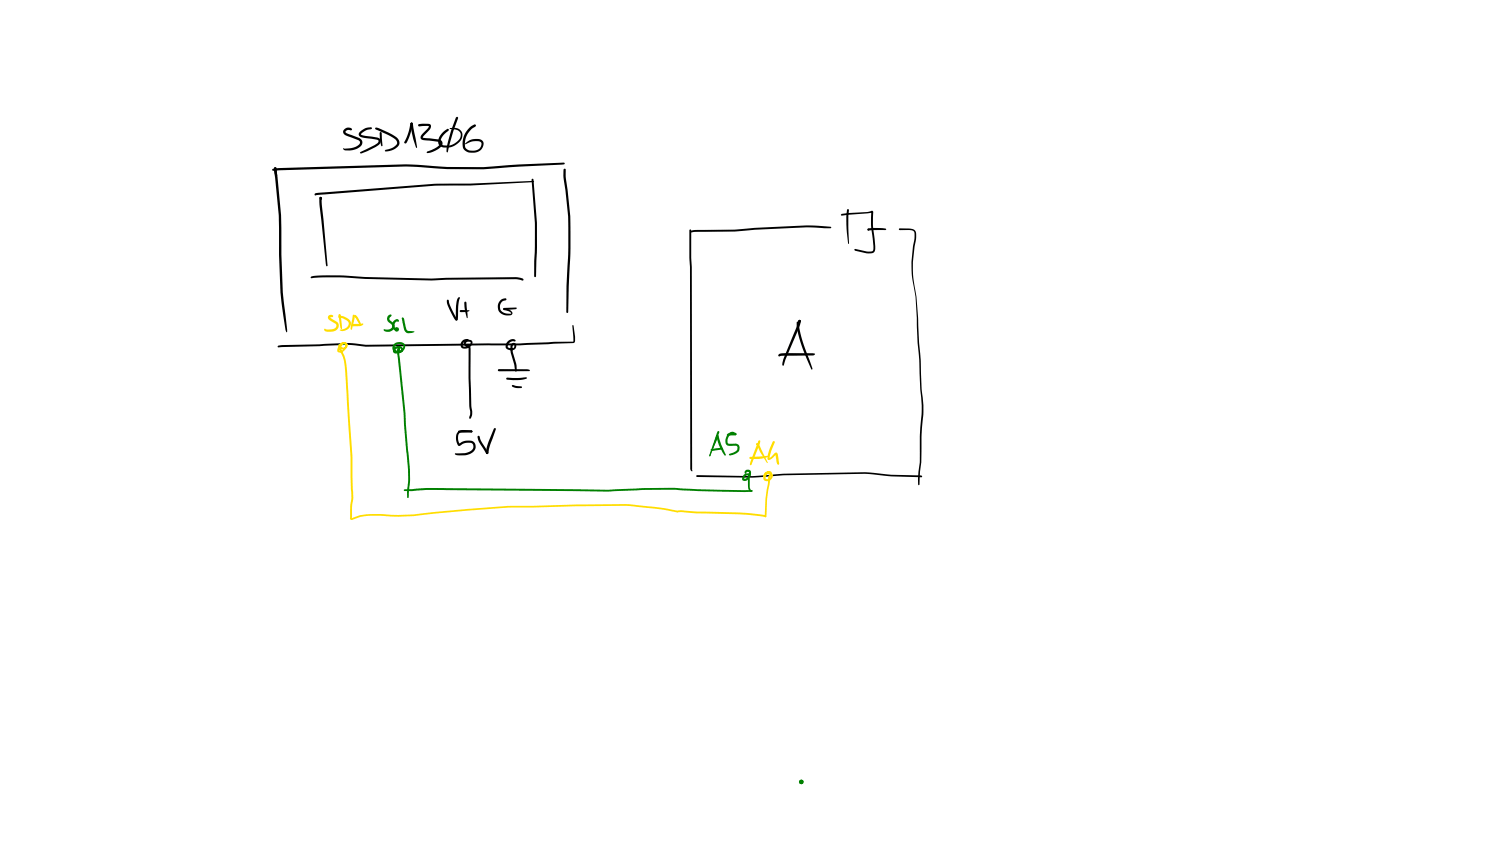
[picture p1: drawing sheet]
<svg xmlns="http://www.w3.org/2000/svg" width="449mm" height="254mm" viewBox="0 0 449 254" stroke-linecap="round" stroke-linejoin="round" font-family="sans-serif">
<g fill="#000">
<path d="M103.3 38.8a1.78 1.78 0 0 1 2.1-.4l.2 .4-.1 .2h-1.3l-.6 .4 .1 .3 4.1 1.7a1.49 1.49 0 0 1 .9 1.3 1.49 1.49 0 0 1-.7 1.4 6 6 0 0 1-4.6 1l-.5-.6 .7 .1a6.2 6.2 0 0 0 3.9-1.1l.5-.7-.4-.7-3.6-1.4a1.14 1.14 0 0 1-1-.7 1.14 1.14 0 0 1 .3-1.2zM108 39.5l1.5-1 1.8-.3h.2v.4l-1.8 .5-1.1 .8-.3 .4 1 .4 3.9 .6a1.19 1.19 0 0 1 1 1 1.19 1.19 0 0 1-.7 1.2l-3.3 1.8-2 .7-.2-.2 .1-.2 4.3-2.1 .9-.6 .3-.6-.5-.4-4.3-.6a.99 .99 0 0 1-1.1-.6 .99 .99 0 0 1 .3-1.2zM112.6 38.3l1.1 .2 3.7 1.7a3.1 3.1 0 0 1 2.4 2.7l-.3 .8a4.9 4.9 0 0 1-3.8 1.7l-.3-.2 .3-.3a4.2 4.2 0 0 0 3.4-1.8v-.1a1.42 1.42 0 0 0-.7-1.3l-2.3-1.4-3.4-1.4-.2-.3zM114 39.7l.2-.1 .3 .3 .3 3.8-.2 .2-.6-2zM123.3 36.8h.4l-.1 .6-.4-.1zM123.2 36.8l.3-.1 .3 .4 1.3 7-.1 .3-1-2.6-.7-3.4zM125.5 37.3l2.8-.2a.95 .95 0 0 1 1 .7 .95 .95 0 0 1-.4 1.1l-2.1 2.4 5 .6a1.23 1.23 0 0 1 .9 .9 1.23 1.23 0 0 1-.5 1.3l-1.5 1-1.6 .7-1 .1-.1-.2 .2-.3a6.5 6.5 0 0 0 3.7-2.1l.1-.5-.3-.2-4.7-.6a.95 .95 0 0 1-.9-.7 .95 .95 0 0 1 .5-1.1l1.7-1.7 .4-.7-2.9 .1-.3-.1zM132.8 39.7l1.4-1h.4l-.1 .5-.6 .5a2.98 2.98 0 0 0-1.6 3.5l.2 .1a4.2 4.2 0 0 0 5.7-2.9 1.76 1.76 0 0 0-1.8-1.6l-1.6-.3 1.6-.2a2.4 2.4 0 0 1 2.3 1.9 2.4 2.4 0 0 1-1.2 2.7 4.2 4.2 0 0 1-5.9 .5 3.3 3.3 0 0 1 1.2-3.7zM136.8 35.2l.3-.2 .3 .5-1.4 3.7-1.9 6.5a5.2 5.2 0 0 1 .4-3.8zM140.8 38.3l1.5-1 .4 .1-.1 .6-.7 .4a5.4 5.4 0 0 0-2.1 6.1 2.74 2.74 0 0 0 4.6-1.5l-.2-.4a4.3 4.3 0 0 0-4.6 .7l-.1-.2a3.9 3.9 0 0 1 5.3-.9 2.7 2.7 0 0 1-.6 2.8 2.7 2.7 0 0 1-2.8 .8 2.59 2.59 0 0 1-2.6-3.6l.6-2zM81.7 50.7l2.3-.3 37.6-1.1 12.5 .8h10.9l10.5-.8 13.6-.5 .3 .2-.3 .3-.6 .1-12.9 .6-10.6 .8-10.9-.1-12.5-.8-39.7 1.3-.2-.1zM82.3 50.2l.3-.1 .3 .4 .3 2.2-.4 .3-.3-.3-.3-2.1z"/>
<path d="M82.3 50.2h.5l.1 .3 1.4 14 .1 11.9 .4 11.3 1.3 11.2-.1 .8-.4-.7-1.5-11.3-.4-11.3-.1-11.9zM94.5 58l35.9-2.9h10.6l18.8-.8 .4 .1-.4 .2-18.7 1-10.7 .1-35.6 2.8 .1-.1-.3 .2-.3-.3zM95.9 59.1l.6 .1v.7l-.5-.2zM95.9 59.1h.5v.5h-.5zM95.8 59.3l.4-.3 .3 .4 1.8 20.3-.2 .2-.4-.7-1.8-17.2zM123.1 36.9h.6l.1 .3a12.6 12.6 0 0 1-2.2 5.8l-.3-.1v-.4l.3-.1-.2 .1a16.8 16.8 0 0 0 1.7-5.6zM159.5 53.7l.2-.1 .3 .3 1.1 12.8-.1 9-.2 7.1-.3 .3-.3-.3 .2-16zM169.1 50.7l.3-.1 .3 .3v2.3l1.4 11.9v11.4l-.7 17.1-.2 .3-.3-.3v-7.8l.5-9.4 .1-9.3-.1-2.3-.8-7.8a16.8 16.8 0 0 1-.5-6.3zM207.2 69.2l1.4-.2 11.7-.1 6-.6 15.6-.7 7.3 .4 .2 .2-.2 .3-1.9-.1-5.4-.2-15.6 .7-6 .5-11.7 .1-1.3 .2-.3-.2zM206.9 68.9h.4v.2l.2 11 .1 61.3-.4-.3-.2-.6zM252.4 64.1l7.7-.5 1.7-.3 .1 .3v4.6l.6 5.5a1.58 1.58 0 0 1-1 2.2l-1.6 .1-3.4-.8-.3-.3 .4-.2 3.8 .8 1.2-.1 .3-.3 .1-1.3-.7-6.4 .1-3.8 .2 .1-9.1 1-.3-.3zM254.2 62.8h.4v.2l-.1 2.1v8.1l-.6-5.8v-3z"/>
<path d="M260.3 68.7l1.3-.3h2.2l1.9 .1 .2 .3-.3 .2-5.1 .1h-.2zM269.7 68.6l3-.1a1.69 1.69 0 0 1 2.1 1.6l-1 8.5 .1 3.5 1 6.9 1.3 19 .3 8.7 .5 4.8-.6 9.3-.1 7.9-.3 2.8-.2 3.8-.2 .2-.2-.2-.1-1.7 .6-5v-7.8l.6-9.2-.5-4.9-.3-8.7-.5-5.1-.2-7.5a53.7 53.7 0 0 0-1.1-10.6l-.4-2.7-.1-3.6 .9-7v-1.7a1.01 1.01 0 0 0-1.1-.8h-3.3zM93.4 82.9l1.6-.2a95.2 95.2 0 0 1 14.5 .4l20 .4 4.4-.2 20.9-.2 1.6 .3 .7 .4-.4 .4-1.9-.5-20.9 .2-4.4 .2-20-.5a94.5 94.5 0 0 0-15.1-.3l-1 .2-.2-.3zM134.1 89.9h.4a18.8 18.8 0 0 0 2.5 5.6l.1 .5-.4 .1a15.7 15.7 0 0 1-2.7-5.9zM137.5 89.3a.34 .34 0 0 1 .5 0 .34 .34 0 0 1-.2 .5l-.3 2-.2 3.7-.2 .6-.4-.1v-.7a16.3 16.3 0 0 1 .5-5.7zM138 93.1l2.8 .1-.9 .4h-1.7l-.2-.1zM139.4 90.5l.2-.1 .3 .4 .4 4.4-.2 .2a2.3 2.3 0 0 1-.5-1.9zM151 92.4l3.8-.2 .2 .3-.2 .2-3.6 .3-.3-.3zM150.1 90.1l.8-.5 .9-.1 .1 .5-.8 .2a2.07 2.07 0 0 0-1 2.5 2.07 2.07 0 0 0 2.4 1.4l.8-.2-.6-.5-1.6-.4-.1-.6h.4a3.3 3.3 0 0 1 2.2 1.1 .64 .64 0 0 1 0 .7 .64 .64 0 0 1-.6 .4 2.76 2.76 0 0 1-3.6-3.3zM239.6 96h.5l.1 .3-.5 1.3-.3 .2-.4-.4zM239.1 96.5l.2-.1 .3 .3 .2 1.9 .8 3.3 3 8.4 .1 .4-.2 .2-.2-.2a38.6 38.6 0 0 1-4.3-14zM239.6 96l.5 .1v.4h-.6z"/>
<path d="M239.6 96h.5a3.5 3.5 0 0 1-.6 2.7l-3.9 9.1-.5 1.7-.3 .1-.1-.4 .3-1.6zM83.5 103.7l20.8-.8 5.4 .5 46.2-.4 10.2-.5h5.8l.1-1.4-.3-3.5 .2-.1 .1 .1 .5 4.5a.62 .62 0 0 1-.6 .8l-16 .7-46.2 .4-5.4-.6-20.8 .8-.3-.3zM138.7 102.1l.9-.4 .9 .1a.61 .61 0 0 1-.9 .6l-.7 .7a.53 .53 0 0 0 .2 .8 1.43 1.43 0 0 0 2-1.3h-1.1l-.3 .5 .5 .4a1.04 1.04 0 0 1 1 1.3v.6a159.8 159.8 0 0 0 .5 18l-.3 1.6a.47 .47 0 0 1-.6 .5v-.6a3.9 3.9 0 0 0 0-3.1l-.2-17-.3-.7a1.1 1.1 0 0 1-1.1-1.4v-.1a1.45 1.45 0 0 1 2.5-.1v.1a2.07 2.07 0 0 1-1.3 1.8 2.07 2.07 0 0 1-2.2-.4v-1zM149.4 110.8l8.7-.1 .9 .4-.2 .2h-9.2l-.3-.3zM151.9 113.3l6-.2 .2 .2-1.7 .6-2.4 .1-1.9-.1-.3-.4zM153.6 115.5l2.8 .4 .2 .3-.3 .2a3.4 3.4 0 0 1-2.8-.7zM152.3 102.4l1.3-.7a.78 .78 0 0 1 1 .6h-.7a1.39 1.39 0 0 0-1.4 1.9 1.03 1.03 0 0 0 1.8-.3l-.1-.4h-.2l-.3 .5 .1 1.5a14.5 14.5 0 0 1 1.2 5.5l-.1 .4-.4-.1-.3-2.1-1-3.6-.1-1.6a.96 .96 0 0 1 1.3-1.1 .96 .96 0 0 1 .2 1.6 1.84 1.84 0 0 1-2.9-.5l.1-.9zM233.5 106.3l.7-.3 1.3-.1h8.4l.6 .2-.6 .5-9.1 .1-1.1 .2-.3-.3zM137.5 129.2l3.9-.1 .3 .3-.3 .3-3.7 .1-.2-.1zM141.2 129.2h.4l.1 .4h-.5zM137.3 129.6l1.3-.6 2.9 .1 .2 .3-.3 .3-2.6-.2a1.7 1.7 0 0 0-1.4 2.4l.5 1.3-.2-.1a3.7 3.7 0 0 1 4.6-.3 2.25 2.25 0 0 1-1.4 3.4l-1.4 .3-1.8 .1-.9-.2-.4-.3 .2-.2h2.9l1.1-.3a1.6 1.6 0 0 0 1.1-2.5 2.59 2.59 0 0 0-3 .1l-.3 .2a.75 .75 0 0 1-.9 .3 .75 .75 0 0 1-.5-.9 3.6 3.6 0 0 1 .3-3.2zM143.3 130.8l.3-.1 .3 .2 .4 1.4 2.1 3.3v.5l-.6-.1-1.9-3.1-.5-1.2z"/>
<path d="M148.1 128.5l.6-.1v.4l-1.7 4.7-.5 2.4-.4 .3-.3-.4 .2-1.6zM146 135.5l.4 .1-.1 .5h-.4zM208.9 142.6l16.7 .2 9.3-.7 24.5-.5 7.9 .8 9 .2 .3 .3-.3 .2-9-.2-7.9-.8-24.4 .4-9.4 .7-16.5-.2z"/>
<circle cx="260.5" cy="68.8" r=".3"/>
</g>
<g fill="#fd0">
<path d="M98.6 94.7l.6-.3a.56 .56 0 0 1 .7 .6l-.8 .2 2.2 1.5 .3 1.1a1.93 1.93 0 0 1-1.8 1.6 3.1 3.1 0 0 1-2.3-.1l-.3-.5 .3-.2 .3 .2h1.3l1-.2 .6-.4 .1-.9-1.2-.8a1.25 1.25 0 0 1-1.1-1.8z"/>
<path d="M101.7 94.3h.4v.5h-.5z"/>
<path d="M101.6 94.3h.5l.1 .3 .4 3.6-.2 .6-.3-.6z"/>
<path d="M101.5 94.8a3.7 3.7 0 0 1 3.6 1.4 2.23 2.23 0 0 1-.7 2.5 2.23 2.23 0 0 1-2.5 .3l.1-.2a2.22 2.22 0 0 0 2.6-1.9v-.2a3.2 3.2 0 0 0-2.3-1.4l-.8-.1z"/>
<path d="M105.9 94.4h.4l.1 1-.8 3.3-.2 .2-.2-.5z"/>
<path d="M106.3 94.5l.2-.1a5 5 0 0 1 1.9 3l-.2 .3-.2-.2-1.7-2.6z"/>
<path d="M105.7 97.2l3.2-.1a.63 .63 0 0 1-.8 .7l-2.2 .1-.2-.2z"/>
<path d="M101.6 103.4l.2-.2 .4 .3-.5 .6-.2-.2z"/>
<path d="M101.6 103.3h.5l.4 .7 .6 .2 .5-.4v-.6a1.82 1.82 0 0 0-1.9 1.9l.1 .1a1.32 1.32 0 0 0 1.3-.6 1.32 1.32 0 0 0 .1-1.4 .9 .9 0 0 0-.9 .5 .9 .9 0 0 0 .1 1l1.1 2.4 .5 3.1 1.7 26.4 .3 12.9-.4 2.1-.2 3.8 2.5-.9a34 34 0 0 1 9.4-.1l6.7-.1 16.3-1.7 12.1-.9 20.6-.4h16.5a83.5 83.5 0 0 1 13.7 1.9l1.2-.2 4.5 .4 15.3 .4 4.7 .6 .8 .1 .2 .3-.3 .3-7.8-.9-13-.2-4.4-.4-1.4 .1a70.6 70.6 0 0 0-12.8-1.8l-2.5-.2-14.7 .1-20.6 .4-12.1 .9-16.2 1.7-4.7 .2-5.5-.3h-3.9l-1.9 .3-2.2 .8a.66 .66 0 0 1-.9-.1 .66 .66 0 0 1 0-.8v-3.1l.4-2.5-.3-12.6-1.7-26.4-.4-2.6-.9-2.2a1.69 1.69 0 0 1 .9-2.9 1.09 1.09 0 0 1 1 .8 1.09 1.09 0 0 1-.3 1.2 1.44 1.44 0 0 1-1.1 1.1 1.44 1.44 0 0 1-1.5-.6 2.18 2.18 0 0 1 3-2.2l.2 .5-.1 .6-1 .8-1.1-.3-.5-.8z"/>
<path d="M229.4 141.7a1.45 1.45 0 0 1 2.4 .6 1.45 1.45 0 0 1-1.4 2 1.18 1.18 0 0 1-1.4-.6 1.18 1.18 0 0 1 .3-1.5 1.2 1.2 0 0 1 .9-.9 1.2 1.2 0 0 1 1.2 .4l-.1 .8-.3 .5-.1 1.6a42.5 42.5 0 0 0-1 10.2l-.3 .3-.3-.4a48.2 48.2 0 0 1 1.1-10.1v-1.6l.4-.7v-.4a1.58 1.58 0 0 0-1.1 1.7 1.04 1.04 0 0 0 1.1-.1 1.04 1.04 0 0 0 .4-1.1l-.3-.2a.91 .91 0 0 0-1.4 .5l-.3 .2a.72 .72 0 0 1 .2-1.2z"/>
<path d="M227.5 132.2l.5-.1-.1 1-2.4 6.2-.3 .2-.3-.2 .2-.9z"/>
<path d="M226.9 133h.4v.4h-.4z"/>
<path d="M226.9 133h.5l.4 .6 2.5 5.1-.1 .2-2.2-3.4-1.1-2.2z"/>
<path d="M224.8 137.1l5.7-.3a5 5 0 0 1-3 .8l-2.4 .1-.3-.1z"/>
<path d="M231.8 132.4l.3-.2 .3 .4-1 2.5-.6 2.5-.2-.2 .7-.4 1.2-1.2h.5l.3 .5 .3 3-.2 .1-.3-.4-.5-2.7h.2l-2 1.6a.56 .56 0 0 1-.6-.2 .56 .56 0 0 1 0-.7l.6-2.1z"/>
<circle cx="101.8" cy="103.5" r=".32"/>
</g>
<g fill="#008000">
<path d="M116.5 94.6l.9-.2 .1 .2-.6 .7-.1 .4 1 1a1.66 1.66 0 0 1 .4 2 1.66 1.66 0 0 1-1.9 .8l-1-.3-.2-.3 .4-.1a1.38 1.38 0 0 0 1.4 0 1.38 1.38 0 0 0 .7-1.3l-1.4-1.4-.1-.8z"/>
<path d="M118.2 96.2l.8-.5a.48 .48 0 0 1 .5 .3 .48 .48 0 0 1-.1 .5l-.3-.1a1.3 1.3 0 0 0-.1 2.3l.3 .3-.1 .2a1.59 1.59 0 0 1-1.5-.9 1.59 1.59 0 0 1 .2-1.8z"/>
<path d="M120.6 95.3a.59 .59 0 0 1 .7 .7l.8 3 2.2 .5-.7 .3-1.1 .1a1.43 1.43 0 0 1-1.3-1.2z"/>
<path d="M118.2 103.1a2.1 2.1 0 0 1 3.4 .6 2.3 2.3 0 0 1-3.7 1.9v-.8l.5-.7a.9 .9 0 0 1 1-.2 .9 .9 0 0 1 .6 .8l-.4 .9-.3-.3 .1-.8-.7 .2-.1 .6a1.64 1.64 0 0 0 1.7-.2 1.64 1.64 0 0 0 .5-1.6 1.44 1.44 0 0 0-1.6-.3 1.44 1.44 0 0 0-.8 1.4l.3 .4 .6 .2h.6l.4-.3-.3-.5h-1a.79 .79 0 0 1 1.4-.5 1.02 1.02 0 0 1 .4 1.3 1.02 1.02 0 0 1-1.2 .6l-.8-.1a1.5 1.5 0 0 1-1.1-1.1 1.5 1.5 0 0 1 .5-1.5z"/>
<path d="M119.2 104.7h.4v.2l.3 2.3 1.7 16.5 1.4 17v3.8l-.4 4.6-.2 .2-.3-.2v-1.4l.3-3.5v-3.5l-1.4-16.9-1.9-18.3z"/>
<path d="M121.2 146.8l7.7-.5 53.5 .6 10.4-.5 9.4-.1 7.2 .4 16 .3 .3 .2-.2 .3-2.1 .1-14-.3-7.2-.5-9.3 .1-10.5 .5-52.8-.5-6.1 .4h-2.1l-.3-.2z"/>
<path d="M224.5 142.2l.2-.2 .3 .3-.1 3.7 .2 .7 .3 .3a.32 .32 0 0 1 .1 .4 .32 .32 0 0 1-.5 0h-.1a2.49 2.49 0 0 1-.5-2.1z"/>
<path d="M224.6 142l.4 .1-.1 .4h-.4z"/>
<path d="M224.6 142.1l.4 .1a.31 .31 0 0 1-.1 .5 .31 .31 0 0 1-.4-.3z"/>
<path d="M223.6 141.1a1 1 0 0 1 1-.2 1 1 0 0 1 .7 .9 2.03 2.03 0 0 1-2.3 2.4 1.29 1.29 0 0 1 .6-2.2l.4-.1a.71 .71 0 0 1 1 .8h-.5v-.2v.2l-.7-.1-.4 .5-.1 .5a1.72 1.72 0 0 0 1.3-2l-.7 .1a.35 .35 0 0 1-.6 .2 .35 .35 0 0 1 .1-.6z"/>
<path d="M215.2 129.5l.3-.3 .3 .5-2.9 7.2-.2-.3z"/>
<path d="M214.9 130.5h.5l.1 .3-2.6 6.1-.2-.3z"/>
<path d="M215.1 130.4l.4 .3-.2 .3-.5-.3z"/>
<path d="M214.9 130.5l.4-.1 .2 .3 .8 2.5 1.4 3.2-.2 .3-.2-.1a14.3 14.3 0 0 1-2.4-5.6z"/>
<path d="M213.2 134.7l3.2-.4 .4 .2-.3 .3-3.1 .4-.2-.1z"/>
<path d="M218.2 130.1l2.4-.2 .3 .3a.96 .96 0 0 1-1.3 .4l-1.3 .2-.3-.4z"/>
<path d="M220.2 130h.6l.1 .3-.6 .1z"/>
<path d="M218.5 130a1.5 1.5 0 0 1 2.4 .1l-.3 .4-.7-.4-.5 .1a1.89 1.89 0 0 0-.9 2.8l2.5 .1a1.46 1.46 0 0 1 .4 2.5l-1.5 .8-1.2 .1-.1-.2 .2-.2 2.2-1 .2-1-.5-.4-2.6-.2a2.43 2.43 0 0 1 .4-3.5z"/>
<path d="M118.8 98.6h.4v.4l-.5 .1z"/>
<path d="M118.6 98.8l.3-.3 .3 .4-.3 .2z"/>
<path d="M118.7 98.6h.4l.3 .3a.39 .39 0 0 1-.4 .3 .39 .39 0 0 1-.4-.4z"/>
</g>
<g fill="#008000">
<circle cx="119" cy="98.8" r=".71"/>
<circle cx="240.4" cy="234.5" r=".71"/>
</g>
</svg>
